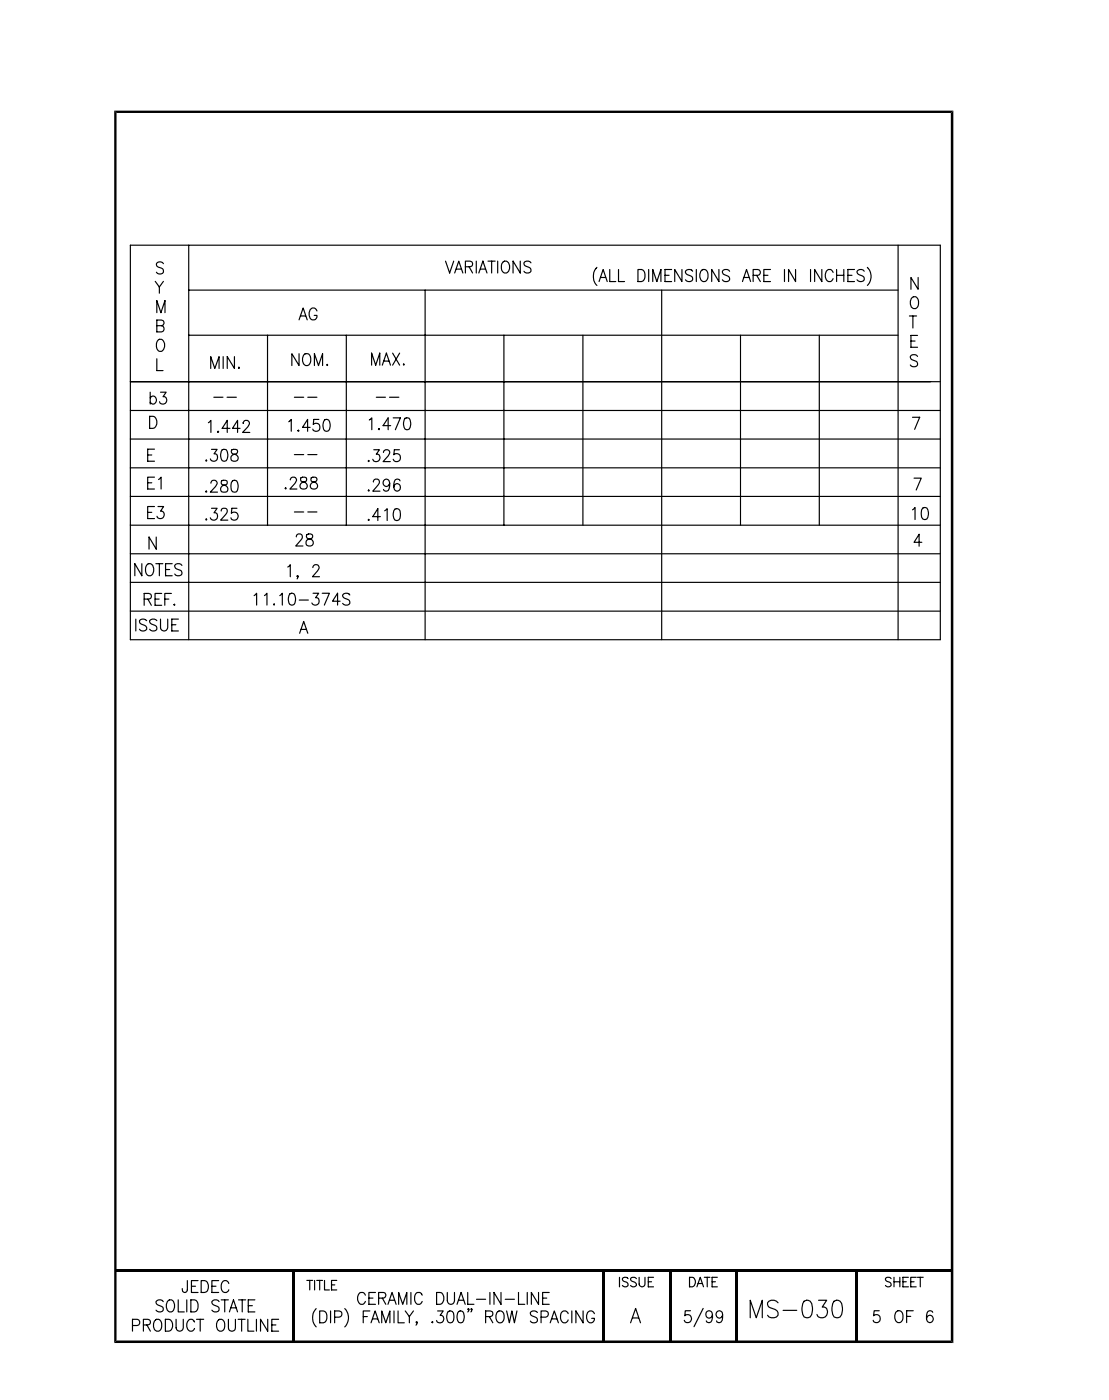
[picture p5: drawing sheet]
<svg xmlns="http://www.w3.org/2000/svg" width="241mm" height="305mm" viewBox="0 0 241 305" stroke-linecap="round" stroke-linejoin="round" font-family="sans-serif">
<g fill="none" stroke="#000" stroke-width=".25">
<path d="M28.4 53.4h176.2v85.9h-176.2zM35.6 57.4a.82 .82 0 0 0-.9-.4 .82 .82 0 0 0-.7 .7l.2 .3 .9 .4a.66 .66 0 0 1 .5 .7 .66 .66 0 0 1-.6 .5l-.8-.1-.2-.2M41.1 53.4v85.9M96.9 56.9l.9 2.5 .9-2.5M98.9 59.4l.9-2.5 .9 2.5M99.3 58.6h1.1M101.3 58.1l1.3-.1 .2-.4-.1-.5-.4-.2h-1v2.5M102.1 58.1l.7 1.3M103.6 56.9v2.5M104.2 59.4l.9-2.5 .9 2.5M104.5 58.6h1.1M106.2 56.9h1.5"/>
<path d="M107 56.9v2.5M108.3 56.9v2.5M109.5 57a.91 .91 0 0 1 1.4 .8 1.16 1.16 0 0 1-1.1 1.6 1.59 1.59 0 0 1-.3-2.4zM113.2 56.9v2.5l-1.6-2.5v2.5M115.5 57.2a.83 .83 0 0 0-.8-.4 .83 .83 0 0 0-.7 .6l.2 .4 .9 .4a.63 .63 0 0 1 .4 .7 .63 .63 0 0 1-.5 .5l-.8-.1-.2-.2M129.9 58.2a2.9 2.9 0 0 0 0 3.9M132.7 58.7v2.6h1.3M134.6 58.7v2.6h1.3M138.8 58.7a1.38 1.38 0 0 1 1.5 .6 1.38 1.38 0 0 1-.2 1.6l-.5 .4h-.8zM141.1 58.7v2.6M144.7 59.9h.9M146.1 58.7h-1.4v2.6h1.4"/>
<path d="M148.4 58.7v2.6l-1.6-2.6v2.6M150.7 59.1a.85 .85 0 0 0-.9-.4 .85 .85 0 0 0-.7 .6 1.55 1.55 0 0 0 1.4 .9 .63 .63 0 0 1 0 1 1.03 1.03 0 0 1-1.4-.3M151.5 58.7v2.6M152.7 58.8a.88 .88 0 0 1 1 0 .88 .88 0 0 1 .4 .9 1.16 1.16 0 0 1-1.1 1.6 1.61 1.61 0 0 1-.3-2.5zM156.4 58.7v2.6l-1.5-2.6v2.6M158.7 59.1a.85 .85 0 0 0-.8-.5 .85 .85 0 0 0-.7 .7l.2 .4 .9 .4a.66 .66 0 0 1 .2 1.1 1 1 0 0 1-1.3-.3M163.9 59.9h1a.64 .64 0 0 0 .6-.6 .64 .64 0 0 0-.6-.6h-1v2.6M164.6 59.9l.8 1.4M166.2 59.9h.9M167.6 58.7h-1.4v2.6h1.4M170.7 58.7v2.6M173.1 58.7v2.6l-1.5-2.6v2.6"/>
<path d="M176.4 58.7v2.6M178.8 58.7v2.6l-1.6-2.6v2.6M181.3 59.3a.79 .79 0 0 0-.7-.6 .79 .79 0 0 0-.8 .4 1.65 1.65 0 0 0 .5 2.2 .84 .84 0 0 0 1-.6M182 59.9h1.6M182 58.7v2.6M183.6 58.7v2.6M184.5 59.9h.9M185.9 58.7h-1.4v2.6h1.4M188 59.1a.85 .85 0 0 0-.8-.4 .85 .85 0 0 0-.7 .6 1.55 1.55 0 0 0 1.3 .9 .63 .63 0 0 1 0 1 1.03 1.03 0 0 1-1.3-.3M188.7 58.2a2.79 2.79 0 0 1 0 3.9M195.4 53.4v85.9M33.8 61.3l.9 1.2"/>
<path d="M34.1 70.9h1a.62 .62 0 0 0 .6-.6 .62 .62 0 0 0-.6-.6h-1v2.6h1a.69 .69 0 0 0 .6-.7 .69 .69 0 0 0-.6-.7M34.1 68.1v-2.7l.9 2.7 .9-2.7v2.7M34.1 78.1v2.6h1.4M34.5 74l.2-.1a1.26 1.26 0 0 1 1 2 .8 .8 0 0 1-1.2 .5 1.79 1.79 0 0 1 0-2.4zM34.7 62.5v1.3M35.6 61.3l-.9 1.2M41.1 73h154.3M41.1 63.2h154.3M48.6 77.6v2.6M51 77.6v2.6l-1.6-2.6v2.6M52 80l.1 .1-.1 .1v-.2l-.1 .1M58.2 73v41.3"/>
<path d="M65.1 77v2.6l-1.6-2.6v2.6M65.1 69.6l.9-2.5 .8 2.5M65.4 68.8h1.1M66 77.3a.87 .87 0 0 1 1.1-.3 .87 .87 0 0 1 .5 1 1.16 1.16 0 0 1-1.1 1.6 1.65 1.65 0 0 1-.5-2.3zM68.4 79.6v-2.6l.9 2.6 .9-2.6v2.6M69 67.7a.86 .86 0 0 0-1-.6 .86 .86 0 0 0-.7 .9 1.24 1.24 0 0 0 .6 1.6 .8 .8 0 0 0 1.1-.9h-.6M71.1 79.5l.1-.2 .1 .2-.1 .1zM75.4 73v41.3M80.9 79.5v-2.6l.8 2.6 .9-2.6v2.6M83.2 79.5l.9-2.6 .9 2.6M83.5 78.6h1.1M85.4 76.9l1.6 2.6"/>
<path d="M87 76.9l-1.6 2.6M87.8 79.2l.2 .2-.2 .1zM92.5 63.2v76.1M109.6 73v41.3M126.8 73v41.3M130.3 61.3l.9-2.6 .9 2.6M130.6 60.4h1.2M142 61.3v-2.6l.9 2.6 .9-2.6v2.6M144 63.2v76.1M161.1 73v41.3M161.5 61.3l.9-2.6 .9 2.6M161.9 60.4h1.1"/>
<path d="M178.3 73v41.3M197.9 68.8h1.5M198.2 74.3h.9M198.5 64.7l.3-.1a1.16 1.16 0 0 1 1.1 1.6 .88 .88 0 0 1-.6 .9 .88 .88 0 0 1-1-.3 1.72 1.72 0 0 1 .2-2.1zM198.6 68.8v2.6M199.6 77.6a.85 .85 0 0 0-.8-.4 .85 .85 0 0 0-.7 .7l.2 .3 .9 .4a.63 .63 0 0 1 .5 .7 .63 .63 0 0 1-.6 .5l-.8-.1-.2-.2M199.6 73h-1.4v2.6h1.4M199.8 60.4v2.6l-1.6-2.6v2.6M28.4 83.1h176.2M28.4 95.6h176.2M28.4 89.4h176.2M32.1 99.1h.9"/>
<path d="M32.6 90.6a1.38 1.38 0 0 1 1.4 .7 1.38 1.38 0 0 1-.1 1.6l-.6 .4h-.7zM32.7 86.6a.79 .79 0 0 1 1.1-.2 .79 .79 0 0 1 .1 1.2 .67 .67 0 0 1-.6 .4 .67 .67 0 0 1-.6-.4M32.7 85.4v2.6M33.6 97.8h-1.5v2.6h1.5M34.9 85.4h1.3l-.7 1a.81 .81 0 0 1 .6 1.2 .81 .81 0 0 1-1.4-.1M45.3 92l.6-.5v2.6M45.8 80.2v-2.6l.9 2.6 1-2.6v2.6M46 97.8h1.2l-.6 1a.82 .82 0 0 1 .6 1.3 .82 .82 0 0 1-1.4-.2M46.5 86.5h2M47.5 93.9l.1 .1-.1 .1-.2-.1zM48.3 97.9a.77 .77 0 0 1 1.1 .4 2.26 2.26 0 0 1-.2 2l-.5 .1a1.49 1.49 0 0 1-.6-2.1zM49.4 86.5h2"/>
<path d="M50 93.3h-1.7l1.1-1.8v2.6M50.5 97.9a.55 .55 0 0 0 .2 .9 .91 .91 0 0 1 .9 .4 .91 .91 0 0 1 0 1.1 .79 .79 0 0 1-1.1 0 .79 .79 0 0 1-.2-1l.3-.2a1.03 1.03 0 0 0 1.1-.9 .93 .93 0 0 0-1.2-.3zM52.2 93.3h-1.6l1.1-1.8v2.6M52.9 92v.2l.2-.5 .3-.2a.72 .72 0 0 1 .9 .5l-.4 .9-1.1 1.2h1.6M62.8 91.8l.6-.5v2.6M64.1 86.5h2M64.1 99h2M64.9 93.7l.2 .1-.2 .1-.1-.1 .1-.1-.1 .1M67 86.5h2M67 99h2M67.5 93h-1.7l1.1-1.7v2.6M69.4 91.3h-1.1l-.1 1.1a.84 .84 0 0 1 1.2 0 .84 .84 0 0 1-.1 1.2 .84 .84 0 0 1-1.2-.2"/>
<path d="M70.6 91.4l.6-.1a1.49 1.49 0 0 1 .5 2.1 .69 .69 0 0 1-.6 .5 .69 .69 0 0 1-.7-.5 2.26 2.26 0 0 1 .2-2zM80.3 91.4l.6-.4v2.6M81.3 97.9h1.2l-.6 1a.81 .81 0 0 1 .6 1.3 .81 .81 0 0 1-1.4-.2M81.9 86.5h2M82.5 93.3v.3l-.2-.2zM83.4 98.5v-.1a.72 .72 0 0 1 1.3-.3 .87 .87 0 0 1-.2 1.2l-1.1 1.2h1.5M84.8 86.5h2M85 92.7h-1.6l1.1-1.7v2.6M85.6 91h1.5l-1.1 2.6M86.9 97.9h-1.1l-.1 1.1a.84 .84 0 0 1 1.2 0 .84 .84 0 0 1-.1 1.3 .84 .84 0 0 1-1.2-.3M88.1 91.1a.77 .77 0 0 1 1.1 .3 2.26 2.26 0 0 1-.2 2l-.5 .2a1.49 1.49 0 0 1-.6-2.2zM198.5 90.8h1.6l-1.1 2.7"/>
<path d="M28.4 108.1h176.2M28.4 114.3h176.2M28.4 101.9h176.2M32.1 105.1h.9M32.1 111.5h.9M33.6 103.9h-1.5v2.6h1.5M33.6 110.3h-1.5v2.6h1.5M34 116.9v2.6l-1.6-2.6v2.6M34.4 110.3h1.2l-.7 1a.81 .81 0 0 1 .7 1.3 .81 .81 0 0 1-1.4-.2M34.5 104.4l.6-.5v2.6M44.9 106.9l.1 .2h-.1v-.2l-.1 .2M44.9 100.2l.1 .1-.1 .1z"/>
<path d="M44.9 113l.1 .1-.1 .1zM45.9 105.2l.2-.5 .3-.1a.72 .72 0 0 1 .8 .5l-.3 .8-1.1 1.2h1.5M46 110.7h1.2l-.6 .9a.82 .82 0 0 1 .6 1.3 .82 .82 0 0 1-1.4-.2M48.1 111.3l.1-.4a.81 .81 0 0 1 1-.2l.2 .2a.96 .96 0 0 1-.3 1.1l-1.1 1.2h1.6M48.2 104.7a.54 .54 0 0 0 .3 .8 .96 .96 0 0 1 .9 .5 .96 .96 0 0 1 0 1.1 .97 .97 0 0 1-1.4-.4 1.02 1.02 0 0 1 1.1-1.2 .54 .54 0 0 0 .3-.8l-.4-.1zM50.6 104.7l.5-.1a1.49 1.49 0 0 1 .6 2.1 .77 .77 0 0 1-1.1 .4 2.21 2.21 0 0 1 0-2.4zM51.6 110.7h-1.1l-.2 1.1a.87 .87 0 0 1 1.3 0 .87 .87 0 0 1 0 1.2 .87 .87 0 0 1-1.3 0l-.1-.3M62.1 106.2l.2 .1-.2 .2v-.3v.1M63.2 104.5l.2-.5 .2-.1 .7 .1a.8 .8 0 0 1-.1 1.2l-1.1 1.3h1.5M64.1 111.5h2M64.5 116.9l.2-.5 .7-.2a.77 .77 0 0 1 0 1.4l-1.1 1.3h1.6M65.5 104a.56 .56 0 0 0 .2 .9 .94 .94 0 0 1 1 .4 .94 .94 0 0 1-.1 1 .92 .92 0 0 1-1.3-.3 1.02 1.02 0 0 1 1.1-1.1 .59 .59 0 0 0 .2-.9l-.3-.1z"/>
<path d="M66.8 116.4a.55 .55 0 0 0 .2 .9 .93 .93 0 0 1 1 .3 .93 .93 0 0 1 0 1 .81 .81 0 0 1-1.2 .1 .81 .81 0 0 1 .1-1.2 .96 .96 0 0 0 1.1-.9 .83 .83 0 0 0-1.2-.2zM67 111.5h2M67.7 104a.59 .59 0 0 0 .2 .9 .91 .91 0 0 1 1 .4 .91 .91 0 0 1-.1 1 .89 .89 0 0 1-1.3-.3 1.02 1.02 0 0 1 1.1-1.1 .52 .52 0 0 0 .2-.9l-.3-.1zM80.1 106.8l.1-.1 .1 .1-.1 .1zM80.1 113.2l.1-.1 .1 .1-.1 .1zM80.2 100.2l.1 .2-.1 .1-.1-.1zM81.2 104.9l.2-.5 .7-.1a.64 .64 0 0 1 .4 1l-1.4 1.6h1.6M82.8 112.5h-1.7l1.1-1.8v2.6M83.7 111.2l.5-.5v2.6M84.8 105.2a.73 .73 0 0 1-1 .6 .73 .73 0 0 1-.3-1.1 .73 .73 0 0 1 1.2 0 2.52 2.52 0 0 1-.2 2.1 .66 .66 0 0 1-1.1-.2M85.9 110.9a.77 .77 0 0 1 1.1 .3 2.47 2.47 0 0 1-.2 2l-.6 .1a1.49 1.49 0 0 1-.5-2.1zM87 104.7a.66 .66 0 0 0-1-.3 2.19 2.19 0 0 0 0 2.4 .77 .77 0 0 0 1.1-.7 .77 .77 0 0 0-1.1-.7l-.3 .6"/>
<path d="M198.5 111l.6-.5v2.6M198.9 104.1h1.5l-1.1 2.6M200.6 118.1h-1.7l1.1-1.8v2.6M200.8 110.6l.5-.1a1.49 1.49 0 0 1 .6 2.1l-.2 .4-.6 .1a1.19 1.19 0 0 1-.7-1.5l.1-.6zM28.4 120.6h176.2M28.4 126.8h176.2M28.4 133.1h176.2M29.5 134.8v2.6M30.9 122.7v2.6l-1.6-2.6v2.6M31.4 130.4l1.3-.1 .2-.4v-.4l-.5-.3h-1v2.6M31.9 135.1a.87 .87 0 0 0-.8-.3 .87 .87 0 0 0-.7 .6l.4 .5a1.26 1.26 0 0 1 1.1 .8 .84 .84 0 0 1-.6 .7 .84 .84 0 0 1-.9-.4M32.1 122.9a.77 .77 0 0 1 1.1 .2 1.67 1.67 0 0 1-.4 2.2 1.16 1.16 0 0 1-1.1-1.6z"/>
<path d="M32.2 130.4l.7 1.4M33.7 130.4h.9M33.9 122.7h1.5M34.1 135.1a.88 .88 0 0 0-.8-.3 .88 .88 0 0 0-.7 .6 1.55 1.55 0 0 0 1.3 .9 .63 .63 0 0 1 .2 .6 .63 .63 0 0 1-.5 .5l-.8-.2-.2-.2M34.7 122.7v2.6M34.9 134.8v1.9a.79 .79 0 0 0 .8 .7 .79 .79 0 0 0 .8-.7v-1.9M35.2 129.2h-1.5v2.6h1.5M35.9 130.4h.8M36 124h.9M37.3 129.2h-1.4v2.6M37.4 136h.9M37.5 122.7h-1.5v2.6h1.5"/>
<path d="M38 131.6v.2l-.2-.1 .2-.1-.2 .1M38.8 134.8h-1.4v2.6h1.4M39.6 123.1a.85 .85 0 0 0-.9-.4 .85 .85 0 0 0-.7 .7l.2 .3 .9 .4a.63 .63 0 0 1 .5 .5 .63 .63 0 0 1-.2 .6 1 1 0 0 1-1.4-.2M55.3 129.7l.5-.5v2.5M57.5 129.7l.6-.5v2.5M59.5 131.6l.1-.1 .1 .1-.1 .1zM60.9 129.7l.5-.5v2.5M62.6 123.4l.6-.5v2.7M63.1 129.3l.5-.1a1.49 1.49 0 0 1 .6 2.1 .69 .69 0 0 1-.7 .4 .69 .69 0 0 1-.6-.4 2.26 2.26 0 0 1 .2-2zM64.7 125.6l.2-.2h-.3l.1 .2v-.3l.2 .3-.3 .4M65.1 130.6h2M65.2 137.9l.9-2.6 .9 2.6"/>
<path d="M65.5 137h1.1M68.1 123.6v-.2a.72 .72 0 0 1 1.1-.3 .8 .8 0 0 1-.1 1.2l-1.1 1.3h1.5M68.1 129.2h1.2l-.6 .9a.83 .83 0 0 1 .6 1.3 .83 .83 0 0 1-1.4-.1M70.1 129.2h1.6l-1.1 2.5M74 130.9h-1.7l1.1-1.7v2.5M76.1 129.5a.86 .86 0 0 0-.8-.4 .86 .86 0 0 0-.8 .7 1.55 1.55 0 0 0 1.4 .8 .63 .63 0 0 1 .2 .7 .63 .63 0 0 1-.5 .4h-.5l-.6-.3M40.8 278.8l-.2 2.4a.56 .56 0 0 1-.8 0l-.1-.7M43.1 278.8h-1.4v2.6h1.4M43.8 278.8a1.35 1.35 0 0 1 1.5 .9 1.35 1.35 0 0 1-.8 1.7h-.7zM47.6 278.8h-1.5v2.6h1.5M49.8 279.4a.84 .84 0 0 0-1-.6 .84 .84 0 0 0-.7 1 1.13 1.13 0 0 0 1.1 1.6l.5-.3 .1-.3M66.8 278.8h1.2"/>
<path d="M67.4 278.8v2M68.5 278.8v2M68.9 278.8h1.3M69.6 278.8v2M70.6 278.8v2h1.1M72.1 279.7h.8M73.3 278.8h-1.2v2h1.2M134.8 278.1v2.1M136.7 278.4a.68 .68 0 0 0-.7-.3 .68 .68 0 0 0-.6 .5l.4 .4 .7 .3a.51 .51 0 0 1 .1 .5 .51 .51 0 0 1-.4 .4h-.3l-.5-.3M138.5 278.4a.71 .71 0 0 0-.7-.3 .71 .71 0 0 0-.6 .5l.2 .2 .7 .3 .4 .5a.69 .69 0 0 1-.6 .6 .69 .69 0 0 1-.7-.3M139.1 278.1v1.5a.64 .64 0 0 0 .6 .6 .64 .64 0 0 0 .6-.6v-1.5M141.1 279.1h.7"/>
<path d="M142.2 278.1h-1.1v2.1h1.1M150 278.1a1.06 1.06 0 0 1 1.3 1 1.06 1.06 0 0 1-1.3 1.1zM151.9 279.4h.9M153.2 278.1h1.3M153.9 278.1v2.1M154.9 279.1h.8M156.1 278.1h-1.2v2.1h1.2M193.9 278.4a.67 .67 0 0 0-.7-.3 .67 .67 0 0 0-.5 .5l.3 .4 .7 .3a.51 .51 0 0 1 .2 .5 .51 .51 0 0 1-.4 .4h-.4l-.4-.3M194.5 278.1v2.1M194.5 279.1h1.3M195.8 278.1v2.1M196.5 279.1h.7"/>
<path d="M197.7 278.1h-1.2v2.1h1.2M198.2 279.1h.7M199.3 278.1h-1.1v2.1h1.1M199.6 278.1h1.3M200.2 278.1v2.1M28.8 288.6h1a.69 .69 0 0 0 .6-.7 .69 .69 0 0 0-.6-.7h-1v2.6M31.2 288.5l1.3-.2 .2-.3-.1-.5-.4-.3h-1v2.6M32 288.5l.7 1.3M33.6 287.6l.5-.4a1.16 1.16 0 0 1 1.1 1.6 .88 .88 0 0 1-.6 .9 .88 .88 0 0 1-1-.2 1.91 1.91 0 0 1 0-1.9zM35.5 283.4a.85 .85 0 0 0-.9-.4 .85 .85 0 0 0-.6 .6 1.55 1.55 0 0 0 1.3 .9 .63 .63 0 0 1 0 1 1.03 1.03 0 0 1-1.3-.3M36 287.2a1.38 1.38 0 0 1 1.5 .8 1.38 1.38 0 0 1-.4 1.7l-1.1 .1zM36.4 283.4a.76 .76 0 0 1 1.4 0 1.67 1.67 0 0 1-.5 2.2h-.4a1.48 1.48 0 0 1-.5-2.2z"/>
<path d="M38.3 287.2v1.9a.79 .79 0 0 0 .8 .7 .79 .79 0 0 0 .8-.7v-1.9M38.8 283v2.6h1.3M40.6 283v2.6M41.5 283a1.38 1.38 0 0 1 1.5 .6 1.38 1.38 0 0 1-.1 1.6l-.6 .4h-.8zM41.7 280h.8M42.3 287.8a.81 .81 0 0 0-1.2-.4 1.56 1.56 0 0 0 .2 2.4 .86 .86 0 0 0 1-.6M42.8 287.2h1.5M43.6 287.2v2.6M46.1 280h.9M47.3 287.6a.85 .85 0 0 1 1.1-.3 .85 .85 0 0 1 .5 .9 1.13 1.13 0 0 1-1.1 1.6 1.6 1.6 0 0 1-.5-2.2zM47.7 283.4a.85 .85 0 0 0-.9-.4 .85 .85 0 0 0-.7 .6 1.55 1.55 0 0 0 1.4 .9 .63 .63 0 0 1 0 1 1 1 0 0 1-1.4-.3M48.1 283h1.6"/>
<path d="M48.9 283v2.6M49.7 287.2v1.9a.76 .76 0 0 0 .8 .7 .76 .76 0 0 0 .7-.7v-1.9M49.9 285.6l.9-2.6 .9 2.6M50.2 284.7h1.2M51.8 287.2h1.5M51.9 283h1.6M52.6 287.2v2.6M52.7 283v2.6M53.9 287.2v2.6h1.3M54 284.3h.9M55.5 283h-1.5v2.6h1.5M55.8 287.2v2.6"/>
<path d="M58.3 287.2v2.6l-1.6-2.6v2.6M59.1 288.5h.9M60.6 287.2h-1.5v2.6h1.5M68.8 284.9a2.95 2.95 0 0 0 0 4M69.6 285.4a1.35 1.35 0 0 1 1.4 .6 1.35 1.35 0 0 1-.1 1.6l-.5 .4h-.8zM71.9 285.4v2.6M72.8 286.8h1a.68 .68 0 0 0 .6-.7 .68 .68 0 0 0-.6-.7h-1v2.6M75 284.9a2.83 2.83 0 0 1 0 4M79 286.6h.9M79.5 282a.87 .87 0 0 0-1-.6 .87 .87 0 0 0-.7 1 1.2 1.2 0 0 0 1.2 1.6l.5-.7M80.3 282.6h.9M80.5 285.4h-1.5v2.6"/>
<path d="M80.7 288l.9-2.6 .9 2.6M81.1 287.1h1.1M81.7 281.4h-1.4v2.6h1.4M82.4 282.6h1a.62 .62 0 0 0 .6-.6 .62 .62 0 0 0-.6-.6h-1v2.6M83.1 288v-2.6l.8 2.6 .9-2.6v2.6M83.2 282.6l.7 1.4M84.4 284l.9-2.6 .9 2.6M84.8 283.1h1.1M85.7 285.4v2.6M86.6 285.4v2.6h1.4M86.7 284v-2.6l.9 2.6 .9-2.6v2.6M88.2 285.4l.9 1.2"/>
<path d="M89.1 286.6v1.4M89.4 281.4v2.6M90 285.4l-.9 1.2M90.8 287.9l-.2 .1-.1-.1 .1-.2a.49 .49 0 0 1-.1 .8M91.9 282a.85 .85 0 0 0-1-.6 .85 .85 0 0 0-.7 1 1.16 1.16 0 0 0 1.1 1.6l.6-.7M94 287.9l.1-.2 .1 .2-.1 .1zM95 281.4h.8a1.41 1.41 0 0 1 .8 1.3 1.41 1.41 0 0 1-.8 1.3h-.8zM95.2 285.4h1.2l-.6 1a.81 .81 0 0 1 .6 1.3 .81 .81 0 0 1-1.4-.2M97.3 281.4v1.8a.78 .78 0 0 0 .8 .8 .78 .78 0 0 0 .8-.8v-1.8M97.5 285.5a.77 .77 0 0 1 1.2 .4 2.47 2.47 0 0 1-.3 2l-.5 .1a1.49 1.49 0 0 1-.6-2.1zM99.4 284l.9-2.6 .9 2.6M99.8 285.5a.72 .72 0 0 1 1.1 .4 2.26 2.26 0 0 1-.2 2l-.6 .1a1.49 1.49 0 0 1-.5-2.1z"/>
<path d="M99.8 283.1h1.1M101.8 281.4v2.6h1.3M102 285l-.1 .2-.1-.2 .1-.1 .1 .1-.2 .6M102.6 285.2l.1-.2-.1 .2-.2-.2 .2-.1 .1 .4-.3 .3M103.7 282.9h2M105.7 286.6l1.3-.1 .2-.4-.1-.5-.4-.2h-1v2.6M106.5 286.6l.7 1.4M106.6 281.4v2.6M108.1 285.7a.87 .87 0 0 1 1.1-.2 .87 .87 0 0 1 .5 .9 1.16 1.16 0 0 1-1.1 1.6 1.65 1.65 0 0 1-.5-2.3zM109 281.4v2.6l-1.5-2.6v2.6M109.9 282.9h2M110.2 285.4l.6 2.6 .6-2.6 .5 2.6 .6-2.6"/>
<path d="M112.8 281.4v2.6h1.4M114.7 281.4v2.6M116.9 285.7a.84 .84 0 0 0-.8-.3 .84 .84 0 0 0-.7 .6l.2 .4 .9 .4a.63 .63 0 0 1 .4 .6 .63 .63 0 0 1-.5 .6l-.8-.1-.2-.3M117.2 281.4v2.6l-1.6-2.6v2.6M117.7 286.8h1a.69 .69 0 0 0 .6-.7 .69 .69 0 0 0-.6-.7h-1v2.6M118.1 282.6h.9M119.5 281.4h-1.4v2.6h1.4M119.7 288l.9-2.6 .9 2.6M120.1 287.1h1.1M123.6 286a.85 .85 0 0 0-1-.6 .85 .85 0 0 0-.6 1 1.16 1.16 0 0 0 1.1 1.6l.5-.6M124.4 285.4v2.6M126.9 285.4v2.6l-1.6-2.6v2.6"/>
<path d="M129.3 286a.82 .82 0 0 0-.6-.6 .82 .82 0 0 0-.9 .3 1.65 1.65 0 0 0 .5 2.3 .83 .83 0 0 0 1-1h-.6M137.2 288l1.1-3.1 1.1 3.1M137.6 286.9h1.3M150.2 285.4h-1.1l-.1 1.1a.84 .84 0 0 1 1.3 0 .84 .84 0 0 1-.2 1.2 .84 .84 0 0 1-1.2-.3M151.6 280.2l.8-2.1 .7 2.1M153 284.9l-2 3.9M155 286.2a.76 .76 0 0 1-.9 .7 .76 .76 0 0 1-.5-1.1 .76 .76 0 0 1 1.1-.3 1.93 1.93 0 0 1 0 2.3 .66 .66 0 0 1-1-.2M157.2 286.2a.76 .76 0 0 1-1.1 .6 .76 .76 0 0 1 0-1.3 .71 .71 0 0 1 1 .2 2.68 2.68 0 0 1-.2 2.1 .61 .61 0 0 1-1-.2M163.2 286.9v-3.8l1.3 3.8 1.4-3.8v3.8M169.3 283.6a1.41 1.41 0 0 0-2.3 0 .93 .93 0 0 0 .6 1.1 1.77 1.77 0 0 1 1.7 1.1v.5a1.41 1.41 0 0 1-2.3 0M170.4 285.3h3M175 283.3a1.04 1.04 0 0 1 1.6 .5 3.4 3.4 0 0 1-.3 2.9 1.05 1.05 0 0 1-1.6-.5 3.5 3.5 0 0 1 .3-2.9z"/>
<path d="M178.1 283.1h1.8l-1 1.5h.5a1.21 1.21 0 0 1 .3 1.9 1.21 1.21 0 0 1-1.9-.3M181.5 283.3a1.04 1.04 0 0 1 1.6 .5 3.4 3.4 0 0 1-.3 2.9 1.05 1.05 0 0 1-1.6-.5 3.5 3.5 0 0 1 .3-2.9zM191.3 285.4h-1.1l-.1 1.1a.85 .85 0 0 1 1.2 0 .85 .85 0 0 1 0 1.2 .85 .85 0 0 1-1.2 0l-.1-.3M194.9 285.7a.87 .87 0 0 1 1-.3 .87 .87 0 0 1 .6 .9 1.16 1.16 0 0 1-1.1 1.7 1.6 1.6 0 0 1-.5-2.3zM197.3 286.6h.9M198.7 285.4h-1.4v2.6M202.9 285.7a.69 .69 0 0 0-1-.2 1.6 1.6 0 0 0 .4 2.5 .76 .76 0 0 0 .8-.7 .76 .76 0 0 0-.7-.9 .76 .76 0 0 0-.8 .7"/>
</g>
<path d="M24.8 24.1h182.6l-.5 .5h-181.5zM206.9 24.6l.5-.5v268.3l-.5-.6zM25.1 276.3h182v.5h-182zM63.5 276.5h.5v15.6h-.5zM130.9 276.5h.6v15.6h-.6zM145.5 276.5h.5v15.6h-.5zM160.1 276.5h.5v15.6h-.5zM186.1 276.5h.5v15.6h-.5zM24.8 24.1l.6 .5v267.2l-.6 .6zM25.4 291.8h181.5l.5 .6h-182.6z" fill="#000"/>
</svg>
